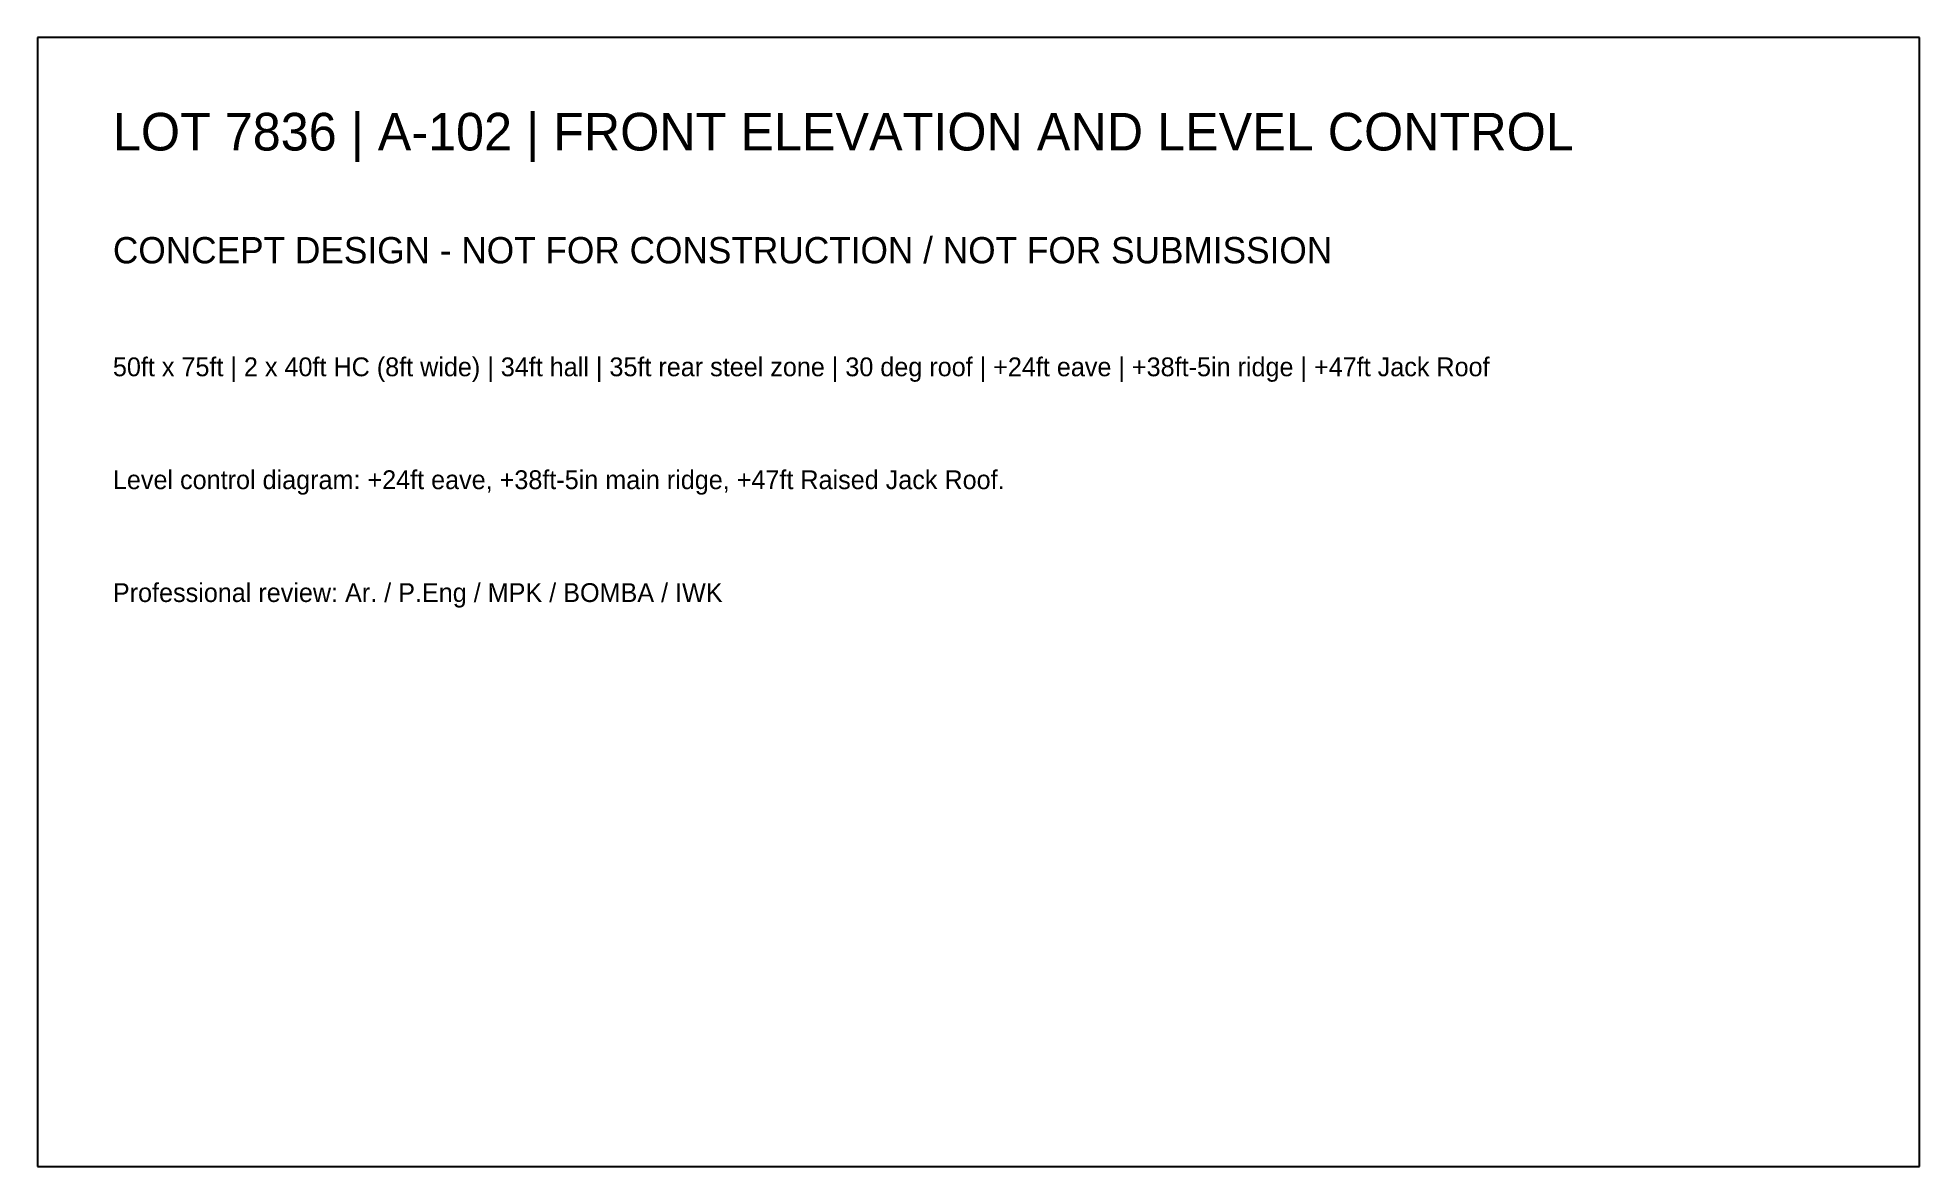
# Model space of a CAD drawing. Extents: x 0 to 500, y 0 to 300.
import ezdxf

# ---------------------------------------------------------------- set-up
doc = ezdxf.new("R2010")
doc.units = 0

msp = doc.modelspace()

# ---------------------------------------------------------------- linework, layer by layer
at = {"layer": 'OUTLINE'}
for p, q in [((500, 300), (0, 300)), ((0, 300), (0, 0)), ((500, 0), (500, 300)), ((0, 0), (500, 0))]:
    msp.add_line(p, q, dxfattribs=at)

# ---------------------------------------------------------------- texts
at = {"layer": 'TEXT'}
for s, height, p in [('LOT 7836 | A-102 | FRONT ELEVATION AND LEVEL CONTROL', 10, (20, 270)), ('CONCEPT DESIGN - NOT FOR CONSTRUCTION / NOT FOR SUBMISSION', 7, (20, 240)), ('50ft x 75ft | 2 x 40ft HC (8ft wide) | 34ft hall | 35ft rear steel zone | 30 deg roof | +24ft eave | +38ft-5in ridge | +47ft Jack Roof', 5, (20, 210)), ('Level control diagram: +24ft eave, +38ft-5in main ridge, +47ft Raised Jack Roof.', 5, (20, 180)), ('Professional review: Ar. / P.Eng / MPK / BOMBA / IWK', 5, (20, 150))]:
    msp.add_text(s, height=height, dxfattribs=at).set_placement(p)

doc.saveas('drawing.dxf')
